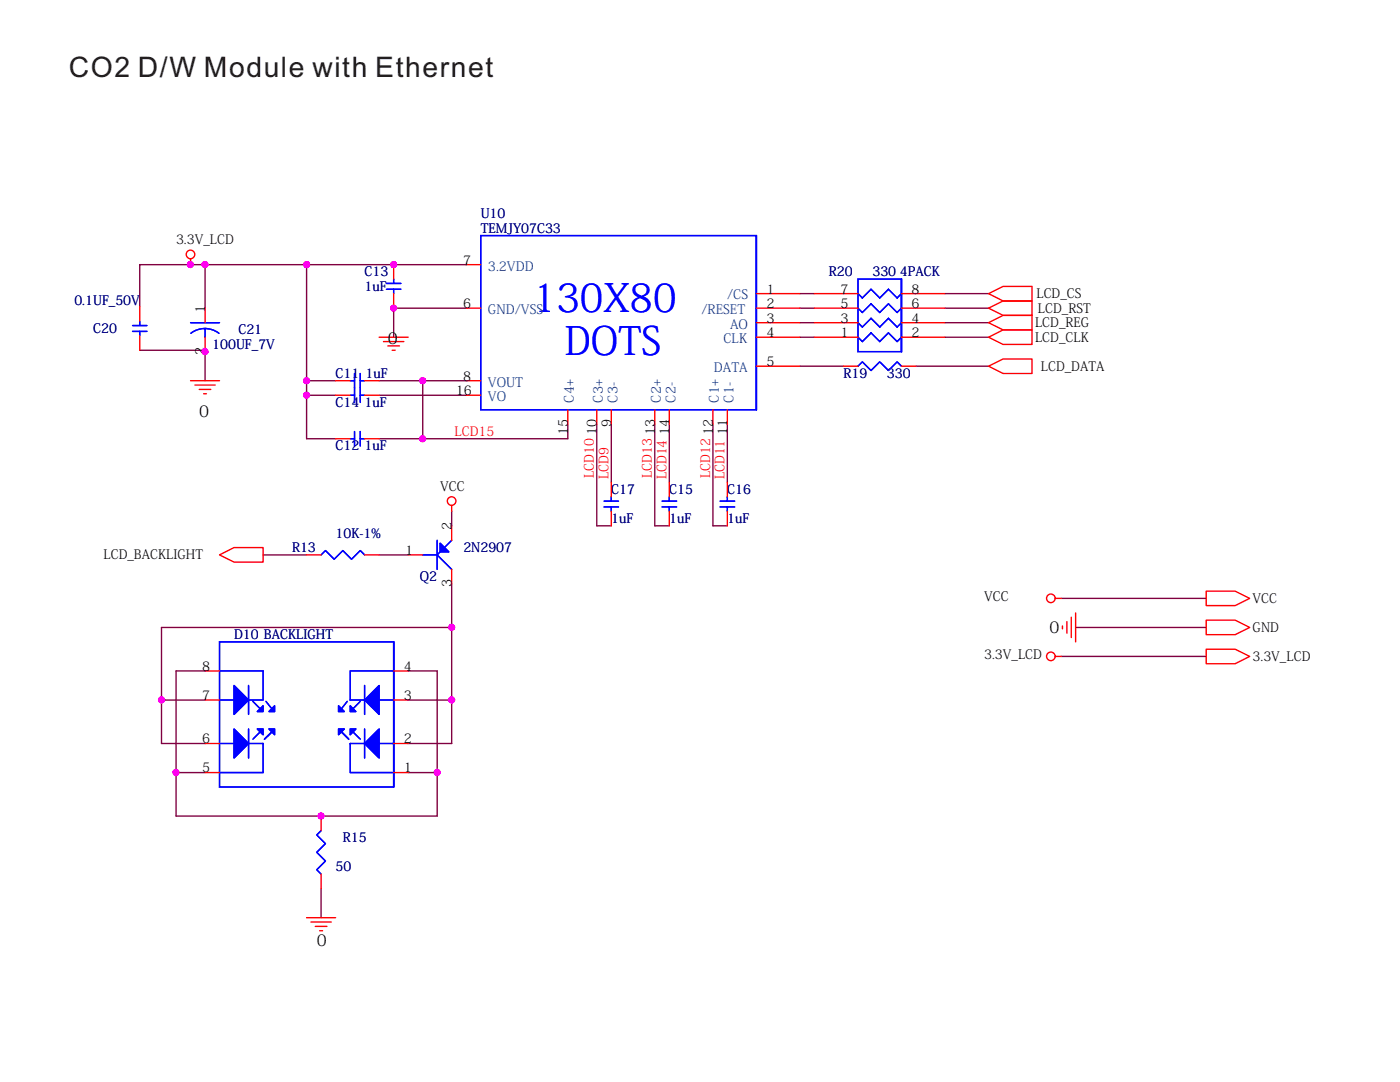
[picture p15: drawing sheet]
<svg xmlns="http://www.w3.org/2000/svg" width="279mm" height="216mm" viewBox="0 0 279 216" stroke-linecap="round" stroke-linejoin="round" font-family="sans-serif">
<defs><g id="words">
<g font-size="7.8" fill="#00f">
<text x="106.4" y="62.2">130X80</text>
<text x="112.7" y="70.9">DOTS</text>
</g>
<text font-size="5.6" fill="#231f20" x="13.7" y="15.4">CO2 D/W Module with Ethernet</text>
<g font-size="3.2">
<text x="77.4" y="68.7">0</text>
<text x="39.8" y="83.2">0</text>
<text x="209.4" y="126.3">0</text>
<text x="63.2" y="188.8">0</text>
</g>
<g font-size="2.6" fill="#000080">
<text x="95.9" y="43.5">U10</text>
<text x="95.9" y="46.4">TEMJY07C33</text>
<text x="72.8" y="55.1">C13</text>
<text x="72.8" y="58">1uF</text>
<text x="165.4" y="55.1">R20</text>
<text x="174.1" y="55.1">330 4PACK</text>
<text x="14.9" y="60.9">0.1UF_50V</text>
<text x="18.6" y="66.4">C20</text>
<text x="42.4" y="69.6">100UF_7V</text>
<text x="47.6" y="66.7">C21</text>
<text x="67" y="75.4">C11</text>
<text x="73" y="75.4">1uF</text>
<text x="168.3" y="75.4">R19</text>
<text x="177" y="75.4">330</text>
<text x="67" y="81.2">C14</text>
<text x="72.8" y="81.2">1uF</text>
<text x="67" y="89.9">C12</text>
<text x="72.8" y="89.9">1uF</text>
<text x="122" y="98.6">C17</text>
<text x="133.6" y="98.6">C15</text>
<text x="145.2" y="98.6">C16</text>
<text x="67" y="107.3">10K-1%</text>
<text x="122" y="104.4">1uF</text>
<text x="133.6" y="104.4">1uF</text>
<text x="145.2" y="104.4">1uF</text>
<text x="58.3" y="110.2">R13</text>
<text x="92.5" y="110.2">2N2907</text>
<text x="83.8" y="115.9">Q2</text>
<text x="46.7" y="127.5">D10 BACKLIGHT</text>
<text x="67" y="173.8">50</text>
<text x="68.4" y="168.1">R15</text>
</g>
<g font-size="2.6">
<text x="35.1" y="48.8">3.3V_LCD</text>
<text x="92.4" y="52.8">7</text>
<text x="153" y="58.6">1</text>
<text x="167.7" y="58.6">7</text>
<text x="181.9" y="58.6">8</text>
<text x="206.8" y="59.5">LCD_CS</text>
<text x="40.9" y="62.4" transform="rotate(-90 40.9 62.4)">1</text>
<text x="92.4" y="61.5">6</text>
<text x="153" y="64.4">3</text>
<text x="153" y="61.5">2</text>
<text x="167.7" y="64.4">3</text>
<text x="167.7" y="61.5">5</text>
<text x="181.9" y="61.5">6</text>
<text x="181.9" y="64.4">4</text>
<text x="206.6" y="65.3">LCD_REG</text>
<text x="207.1" y="62.4">LCD_RST</text>
<text x="40.9" y="70.8" transform="rotate(-90 40.9 70.8)">2</text>
<text x="153" y="67.3">4</text>
<text x="167.7" y="67.3">1</text>
<text x="181.9" y="67.3">2</text>
<text x="206.6" y="68.2">LCD_CLK</text>
<text x="92.4" y="75.9">8</text>
<text x="153" y="73">5</text>
<text x="207.7" y="74">LCD_DATA</text>
<text x="91" y="78.8">16</text>
<text x="113.3" y="86.7" transform="rotate(-90 113.3 86.7)">15</text>
<text x="119.1" y="86.7" transform="rotate(-90 119.1 86.7)">10</text>
<text x="122" y="85.3" transform="rotate(-90 122 85.3)">9</text>
<text x="130.7" y="86.7" transform="rotate(-90 130.7 86.7)">13</text>
<text x="133.6" y="86.7" transform="rotate(-90 133.6 86.7)">14</text>
<text x="142.3" y="86.7" transform="rotate(-90 142.3 86.7)">12</text>
<text x="145.1" y="86.7" transform="rotate(-90 145.1 86.7)">11</text>
<text x="87.8" y="98">VCC</text>
<text x="90.1" y="105.8" transform="rotate(-90 90.1 105.8)">2</text>
<text x="20.7" y="111.6">LCD_BACKLIGHT</text>
<text x="80.9" y="110.7">1</text>
<text x="90.1" y="117.1" transform="rotate(-90 90.1 117.1)">3</text>
<text x="196.4" y="120">VCC</text>
<text x="250" y="120.3">VCC</text>
<text x="196.4" y="131.6">3.3V_LCD</text>
<text x="250" y="126.1">GND</text>
<text x="250" y="131.9">3.3V_LCD</text>
<text x="40.3" y="133.9">8</text>
<text x="80.6" y="133.9">4</text>
<text x="40.3" y="139.7">7</text>
<text x="80.6" y="139.7">3</text>
<text x="40.3" y="148.3">6</text>
<text x="80.6" y="148.3">2</text>
<text x="40.3" y="154.1">5</text>
<text x="80.6" y="154.1">1</text>
</g>
<g font-size="2.6" fill="#004080">
<text x="97.4" y="54">3.2VDD</text>
<text x="145.1" y="59.8">/CS</text>
<text x="97.4" y="62.7">GND/VSS</text>
<text x="140" y="62.7">/RESET</text>
<text x="145.7" y="65.6">AO</text>
<text x="144.4" y="68.5">CLK</text>
<text x="97.4" y="77.1">VOUT</text>
<text x="142.5" y="74.2">DATA</text>
<text x="97.4" y="80">VO</text>
<text x="114.5" y="80.3" transform="rotate(-90 114.5 80.3)">C4+</text>
<text x="120.3" y="80.3" transform="rotate(-90 120.3 80.3)">C3+</text>
<text x="123.2" y="80.3" transform="rotate(-90 123.2 80.3)">C3-</text>
<text x="131.9" y="80.3" transform="rotate(-90 131.9 80.3)">C2+</text>
<text x="134.8" y="80.3" transform="rotate(-90 134.8 80.3)">C2-</text>
<text x="143.5" y="80.3" transform="rotate(-90 143.5 80.3)">C1+</text>
<text x="146.4" y="80.3" transform="rotate(-90 146.4 80.3)">C1-</text>
</g>
<g font-size="2.6" fill="#f00">
<text x="90.7" y="87">LCD15</text>
<text x="118.5" y="95.4" transform="rotate(-90 118.5 95.4)">LCD10</text>
<text x="121.4" y="95.7" transform="rotate(-90 121.4 95.7)">LCD9</text>
<text x="130.1" y="95.4" transform="rotate(-90 130.1 95.4)">LCD13</text>
<text x="133" y="95.7" transform="rotate(-90 133 95.7)">LCD14</text>
<text x="141.7" y="95.4" transform="rotate(-90 141.7 95.4)">LCD12</text>
<text x="144.6" y="95.7" transform="rotate(-90 144.6 95.7)">LCD11</text>
</g>
</g></defs>
<g fill="none" stroke="#800040" stroke-width=".28">
<path d="M40.9 52.8h-13v8.4M61.2 52.8h-20.3v8.7M61.2 52.8h31.8M61.2 52.8v34.7h5.8M159.6 58.6h2.9M188.6 58.6h8.7M27.9 69.9h13v6.1M61.2 78.9h5.8M61.2 76h5.8M75.7 78.9h17.3M75.7 76h17.3M84.4 76v11.5"/>
<path d="M93 61.5h-14.4v5.8M159.6 67.3h2.9M159.6 64.4h2.9M159.6 61.5h2.9M159.6 73.1h8.7M182.8 73.1h14.5M188.6 67.3h8.7M188.6 64.4h8.7M188.6 61.5h8.7M113.3 84.6v2.9h-37.6M119.1 84.6v20.3h2.9M122 84.6v11.6"/>
<path d="M130.7 84.6v20.3h2.9M133.6 84.6v11.6M142.3 84.6v20.3h2.9M145.2 84.6v11.6M52.5 110.7h8.7M75.7 110.7h5.8M90.1 102v2.9M90.1 116.5v31.9h-8.6M211.8 119.4h28.9M32.2 139.7h8.7M40.9 133.9h-5.8v28.9h52.1v-28.9h-5.7M81.5 139.7h8.6"/>
<path d="M90.1 125.2h-57.9v23.2h8.7M211.8 131h28.9M214.7 125.2h26M35.1 154.2h5.8M81.5 154.2h5.7M64.1 177.3v5.8"/>
</g>
<g fill="#f0f" stroke="#f0f" stroke-width=".28">
<circle cx="78.5" cy="52.8" r=".57"/>
<circle cx="78.5" cy="61.5" r=".57"/>
<circle cx="84.3" cy="87.5" r=".57"/>
<circle cx="84.3" cy="76" r=".57"/>
<circle cx="61.2" cy="78.8" r=".57"/>
<circle cx="61.2" cy="76" r=".57"/>
<circle cx="61.2" cy="52.8" r=".57"/>
<circle cx="90.1" cy="125.2" r=".57"/>
<circle cx="64.1" cy="162.8" r=".57"/>
<circle cx="90.1" cy="139.7" r=".57"/>
<circle cx="32.2" cy="139.7" r=".57"/>
<circle cx="35.1" cy="154.1" r=".57"/>
<circle cx="87.2" cy="154.1" r=".57"/>
<circle cx="40.9" cy="70.2" r=".57"/>
<circle cx="38" cy="52.8" r=".57"/>
<circle cx="40.9" cy="52.8" r=".57"/>
</g>
<g fill="none" stroke="#f00" stroke-width=".28">
<path d="M38 51.6v1.2M78.6 52.8v2.9M78.6 58.6v2.9M93 52.8h2.9M151 58.6h8.6M162.5 58.6h8.7M179.9 58.6h8.7M197.3 58.6l2.9-1.4h5.8v2.9h-5.8zM27.9 61.2v2.9M27.9 67v2.9M38 76h5.8M38.9 76.8h4"/>
<path d="M39.8 77.7h2.3M40.6 78.6h.6M40.9 61.5v2.9M40.9 67.3v2.9M67 76h2.9M67 78.9h2.9M72.8 76h2.9M72.8 78.9h2.9M75.7 67.3h5.8M76.5 68.2h4.1M77.4 69h2.3M78.3 69.9h.6"/>
<path d="M93 76h2.9M93 61.5h2.9M93 78.9h2.9M151 67.3h8.6M151 64.4h8.6M151 61.5h8.6M151 73.1h8.6M162.5 67.3h8.7M162.5 64.4h8.7M162.5 61.5h8.7M168.3 73.1h2.9M179.9 67.3h8.7"/>
<path d="M179.9 64.4h8.7M179.9 61.5h8.7M179.9 73.1h2.9M197.3 64.4l2.9-1.5h5.8v2.9h-5.8zM197.3 61.5l2.9-1.4h5.8v2.8h-5.8zM197.3 73.1l2.9-1.5h5.8v2.9h-5.8zM197.3 67.3l2.9-1.5h5.8v2.9h-5.8zM67 87.5h2.9M72.8 87.5h2.9M113.3 81.8v2.8M119.1 81.8v2.8M122 81.8v2.8"/>
<path d="M122 96.2v2.9M130.7 81.8v2.8M133.6 81.8v2.8M133.6 96.2v2.9M142.3 81.8v2.8M145.2 81.8v2.8M145.2 96.2v2.9M43.8 110.7l2.9-1.4h5.8v2.9h-5.8zM61.2 110.7h2.9M72.8 110.7h2.9M81.5 110.7h2.9M90.1 100.9v1.1"/>
<path d="M90.1 104.9v2.9M90.1 113.6v2.9M122 102v2.9M133.6 102v2.9M145.2 102v2.9M210.6 119.4h1.2M240.7 118h5.8l2.9 1.4-2.9 1.4h-5.8zM40.9 133.9h2.9M40.9 139.7h2.9M78.6 133.9h2.9M78.6 139.7h2.9M210.6 131h1.2"/>
<path d="M212 124.9v.6M212.9 124v2.3M213.8 123.2v4M214.7 122.3v5.8M240.7 123.7h5.8l2.9 1.5-2.9 1.4h-5.8zM240.7 129.5h5.8l2.9 1.5-2.9 1.4h-5.8zM40.9 154.2h2.9M40.9 148.4h2.9M78.6 154.2h2.9M78.6 148.4h2.9M64.1 162.8v2.9M64.1 174.4v2.9"/>
<path d="M61.2 183.1h5.8M62.1 184h4M62.9 184.8h2.3M63.8 185.7h.6"/>
<circle cx="38" cy="50.8" r=".86"/>
<circle cx="90.1" cy="100" r=".86"/>
<circle cx="209.7" cy="119.4" r=".86"/>
<circle cx="209.7" cy="131" r=".86"/>
</g>
<g fill="#00f" stroke="#00f" stroke-width=".28">
<path d="M72.8 139.7l2.9-2.9v5.8z" fill-rule="evenodd"/>
<path d="M69.9 140.8l1.1 1.2h-1.1z" fill-rule="evenodd"/>
<path d="M67.6 140.8l1.1 1.2h-1.1z" fill-rule="evenodd"/>
<path d="M72.8 148.4l2.9-2.9v5.8z" fill-rule="evenodd"/>
<path d="M69.9 145.5h1.1l-1.1 1.1z" fill-rule="evenodd"/>
<path d="M67.6 145.5h1.1l-1.1 1.1z" fill-rule="evenodd"/>
<path d="M46.7 136.8l2.9 2.9-2.9 2.9z" fill-rule="evenodd"/>
<path d="M53.7 145.5h1.1v1.1z" fill-rule="evenodd"/>
<path d="M52.5 140.8v1.2h-1.2z" fill-rule="evenodd"/>
<path d="M51.3 145.5h1.2v1.1z" fill-rule="evenodd"/>
<path d="M46.7 145.5l2.9 2.9-2.9 2.9z" fill-rule="evenodd"/>
<path d="M54.8 140.8v1.2h-1.1z" fill-rule="evenodd"/>
<path d="M72.8 139.7l2.9-2.9v5.8z" fill-rule="evenodd"/>
<path d="M69.9 140.8l1.1 1.2h-1.1z" fill-rule="evenodd"/>
<path d="M67.6 140.8l1.1 1.2h-1.1z" fill-rule="evenodd"/>
<path d="M72.8 148.4l2.9-2.9v5.8z" fill-rule="evenodd"/>
<path d="M69.9 145.5h1.1l-1.1 1.1z" fill-rule="evenodd"/>
<path d="M67.6 145.5h1.1l-1.1 1.1z" fill-rule="evenodd"/>
<path d="M46.7 136.8l2.9 2.9-2.9 2.9z" fill-rule="evenodd"/>
<path d="M53.7 145.5h1.1v1.1z" fill-rule="evenodd"/>
<path d="M52.5 140.8v1.2h-1.2z" fill-rule="evenodd"/>
<path d="M51.3 145.5h1.2v1.1z" fill-rule="evenodd"/>
<path d="M46.7 145.5l2.9 2.9-2.9 2.9z" fill-rule="evenodd"/>
<path d="M54.8 140.8v1.2h-1.1z" fill-rule="evenodd"/>
<path d="M87.8 108.4l1.8 1.7h-1.8z" fill-rule="evenodd"/>
<path d="M87.8 108.4l1.8 1.7h-1.8z" fill-rule="evenodd"/>
</g>
<g fill="none" stroke="#00f" stroke-width=".28">
<path d="M77.1 57.7h2.9M77.1 56.6h2.9M78.6 55.7v.9M78.6 57.7v.9M95.9 47h55.1v34.8h-55.1zM151 47v34.8M171.2 55.7h8.7v14.5h-8.7zM171.2 58.6l.9 .9 1.7-1.8 1.8 1.8 1.7-1.8 1.7 1.8 .9-.9M179.9 55.7v14.5M26.5 66.1h2.8M26.5 65h2.8M27.9 64.1v.9"/>
<path d="M27.9 66.1v.9M38 64.4h5.8M40.9 65.6l-1.5 .2-1.3 .7M40.9 65.6l1.5 .2 1.3 .7M40.9 65.6v1.7M69.9 76h.9M69.9 78.9h.9M70.8 74.5v5.8M71.9 74.5v5.8M71.9 76h.9M71.9 78.9h.9M171.2 73.1l.9-.9 1.7 1.7 1.8-1.7 1.7 1.7 1.7-1.7 .9 .9"/>
<path d="M171.2 67.3l.9 .9 1.7-1.8 1.8 1.8 1.7-1.8 1.7 1.8 .9-.9M171.2 64.4l.9 .9 1.7-1.8 1.8 1.8 1.7-1.8 1.7 1.8 .9-.9M171.2 61.5l.9 .9 1.7-1.8 1.8 1.8 1.7-1.8 1.7 1.8 .9-.9M69.9 87.5h.9M70.8 86.1v2.9M71.9 86.1v2.9M71.9 87.5h.9M120.6 100h2.8M122 99.1v.9M132.1 100h2.9M133.6 99.1v.9M143.7 100h2.9"/>
<path d="M145.2 99.1v.9M64.1 110.7l.9-.8 1.7 1.7 1.7-1.7 1.8 1.7 1.7-1.7 .9 .8M84.4 110.7h2.8M87.2 107.8v5.8M87.2 110.7l2.9 2.9M87.8 110.1l-.6 .6M90.1 107.8l-1.4 1.5M120.6 101.2h2.8M122 101.2v.8M132.1 101.2h2.9M133.6 101.2v.8M143.7 101.2h2.9"/>
<path d="M145.2 101.2v.8M43.8 128.1h34.8v28.9h-34.8zM43.8 133.9h8.7v5.8h-2.9M43.8 139.7h2.9M49.6 136.8v5.8M50.5 140l1.4 1.4M53.1 140l1.1 1.4M69.3 140l-1.2 1.4M71.9 140l-1.4 1.4M72.8 136.8v5.8M75.7 139.7h2.9M78.6 133.9h-8.7v5.8h2.9"/>
<path d="M78.6 128.1v28.9M43.8 148.4h2.9M49.6 148.4h2.9v5.8h-8.7M49.6 145.5v5.8M51.9 146.1l-1.4 1.4M54.2 146.1l-1.4 1.4M68.1 146.1l1.5 1.4M70.5 146.1l1.4 1.4M72.8 148.4h-2.9v5.8h8.7M72.8 145.5v5.8M75.7 148.4h2.9M64.1 165.7l-.9 .9 1.8 1.7-1.8 1.8 1.8 1.7-1.8 1.7 .9 .9"/>
</g>
<use href="#words"/>
</svg>
